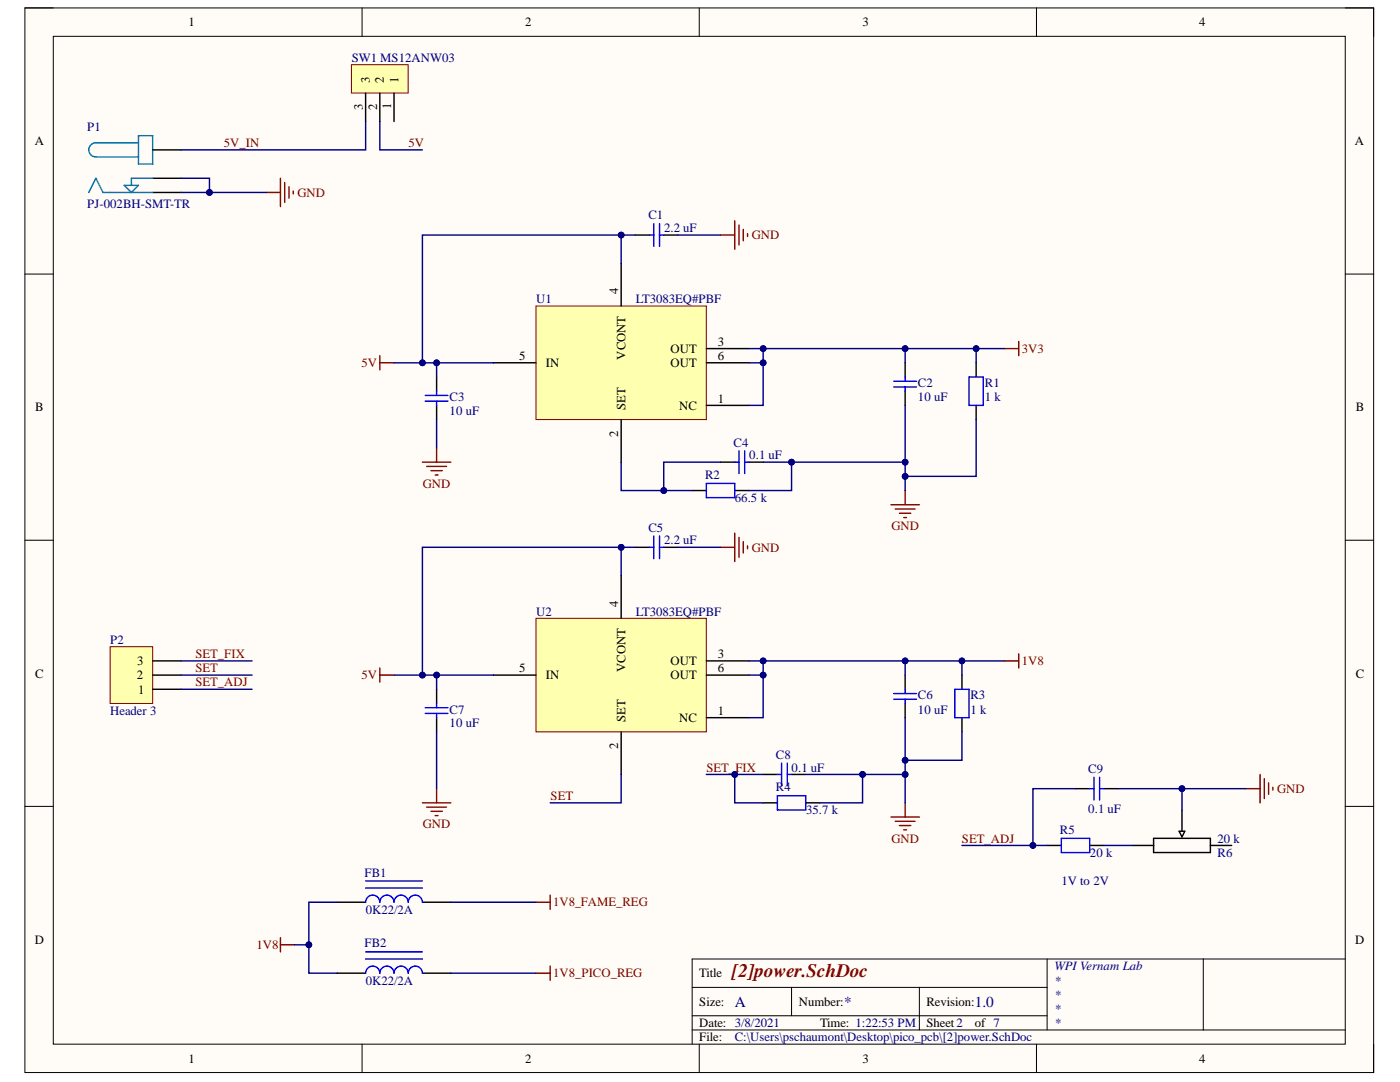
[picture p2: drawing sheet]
<svg xmlns="http://www.w3.org/2000/svg" width="279mm" height="216mm" viewBox="0 0 279 216" stroke-linecap="round" stroke-linejoin="round" font-family="sans-serif">
<defs><g id="words">
<text font-size="3.8" fill="#800000" x="146.1" y="195">[2]power.SchDoc</text>
<g font-size="3" fill="#000080">
<text x="146.7" y="200.9">A</text>
<text x="168.5" y="200.9">*</text>
<text x="194.5" y="200.9">1.0</text>
</g>
<g font-size="2.5">
<text x="37.6" y="5.2">1</text>
<text x="104.8" y="5.2">2</text>
<text x="172.1" y="5.2">3</text>
<text x="239.3" y="5.2">4</text>
<text x="73.8" y="16.6" transform="rotate(-90 73.8 16.6)">3</text>
<text x="76.6" y="16.6" transform="rotate(-90 76.6 16.6)">2</text>
<text x="79.5" y="16.6" transform="rotate(-90 79.5 16.6)">1</text>
<text x="72.4" y="21.9" transform="rotate(-90 72.4 21.9)">3</text>
<text x="75.3" y="22" transform="rotate(-90 75.3 22)">2</text>
<text x="78.1" y="21.8" transform="rotate(-90 78.1 21.8)">1</text>
<text x="6.9" y="29">A</text>
<text x="270.4" y="29">A</text>
<text x="123.4" y="58.8" transform="rotate(-90 123.4 58.8)">4</text>
<text x="103.6" y="71.8">5</text>
<text x="124.8" y="71.8" transform="rotate(-90 124.8 71.8)">VCONT</text>
<text x="133.8" y="70.4">OUT</text>
<text x="143.3" y="69">3</text>
<text x="143.3" y="71.8">6</text>
<text x="108.9" y="73.2">IN</text>
<text x="133.8" y="73.2">OUT</text>
<text x="7" y="82.1">B</text>
<text x="124.8" y="81.8" transform="rotate(-90 124.8 81.8)">SET</text>
<text x="135.6" y="81.8">NC</text>
<text x="143.3" y="80.3">1</text>
<text x="270.6" y="82.1">B</text>
<text x="123.4" y="87.2" transform="rotate(-90 123.4 87.2)">2</text>
<text x="123.4" y="121.1" transform="rotate(-90 123.4 121.1)">4</text>
<text x="143.3" y="131.3">3</text>
<text x="7" y="135.2">C</text>
<text x="27.3" y="135.5">2</text>
<text x="27.4" y="132.7">3</text>
<text x="103.6" y="134.2">5</text>
<text x="108.9" y="135.5">IN</text>
<text x="124.8" y="134.1" transform="rotate(-90 124.8 134.1)">VCONT</text>
<text x="133.8" y="132.7">OUT</text>
<text x="133.8" y="135.5">OUT</text>
<text x="143.3" y="134.2">6</text>
<text x="270.6" y="135.2">C</text>
<text x="27.6" y="138.4">1</text>
<text x="143.3" y="142.6">1</text>
<text x="123.4" y="149.5" transform="rotate(-90 123.4 149.5)">2</text>
<text x="124.8" y="144.1" transform="rotate(-90 124.8 144.1)">SET</text>
<text x="135.6" y="144.1">NC</text>
<text x="6.9" y="188.3">D</text>
<text x="270.5" y="188.3">D</text>
<text x="139.5" y="195">Title</text>
<text x="139.5" y="200.7">Size:</text>
<text x="159.4" y="200.7">Number:</text>
<text x="184.9" y="200.7">Revision:</text>
<text x="139.5" y="204.9">Date: 3/8/2021</text>
<text x="139.5" y="207.8">File:</text>
<text x="163.7" y="204.9">Time: 1:22:53 PM</text>
<text x="184.9" y="204.9">Sheet2</text>
<text x="194.5" y="204.9">of 7</text>
<text x="37.6" y="212">1</text>
<text x="104.8" y="212">2</text>
<text x="172.1" y="212">3</text>
<text x="239.3" y="212">4</text>
</g>
<g font-size="2.5" fill="#000080">
<text x="70.2" y="12.3">SW1 MS12ANW03</text>
<text x="17.4" y="26.2">P1</text>
<text x="17.4" y="41.5">PJ-002BH-SMT-TR</text>
<text x="129.4" y="43.8">C1</text>
<text x="132.5" y="46.3">2.2 uF</text>
<text x="107" y="60.4">U1</text>
<text x="126.9" y="60.4">LT3083EQ#PBF</text>
<text x="183.2" y="77.2">C2</text>
<text x="196.6" y="77.2">R1</text>
<text x="89.7" y="82.9">10 uF</text>
<text x="89.7" y="80.1">C3</text>
<text x="183.2" y="80.1">10 uF</text>
<text x="196.6" y="80.1">1 k</text>
<text x="146.4" y="89.1">C4</text>
<text x="140.7" y="95.6">R2</text>
<text x="149.5" y="91.6">0.1 uF</text>
<text x="146.7" y="100.2">66.5 k</text>
<text x="129.4" y="106.1">C5</text>
<text x="132.5" y="108.6">2.2 uF</text>
<text x="107" y="122.8">U2</text>
<text x="126.9" y="122.8">LT3083EQ#PBF</text>
<text x="22" y="128.5">P2</text>
<text x="22" y="142.6">Header 3</text>
<text x="89.7" y="142.4">C7</text>
<text x="183.2" y="142.4">10 uF</text>
<text x="183.2" y="139.5">C6</text>
<text x="193.7" y="142.4">1 k</text>
<text x="193.7" y="139.5">R3</text>
<text x="89.7" y="145.2">10 uF</text>
<text x="154.9" y="151.4">C8</text>
<text x="158" y="154">0.1 uF</text>
<text x="217.2" y="154.2">C9</text>
<text x="154.9" y="157.9">R4</text>
<text x="160.9" y="162.5">35.7 k</text>
<text x="211.5" y="166.4">R5</text>
<text x="217.2" y="162.2">0.1 uF</text>
<text x="217.5" y="170.9">20 k</text>
<text x="243" y="168.2">20 k</text>
<text x="243" y="170.9">R6</text>
<text x="72.7" y="174.9">FB1</text>
<text x="211.9" y="176.6">1V to 2V</text>
<text x="73" y="182.3">0K22/2A</text>
<text x="72.7" y="189">FB2</text>
<text x="73" y="196.5">0K22/2A</text>
<text x="210.4" y="193.6">WPI Vernam Lab</text>
<text x="210.4" y="196.5">*</text>
<text x="210.4" y="199.3">*</text>
<text x="210.4" y="202.1">*</text>
<text x="146.7" y="207.8">C:\Users\pschaumont\Desktop\pico_pcb\[2]power.SchDoc</text>
<text x="210.4" y="204.9">*</text>
</g>
<g font-size="2.5" fill="#800000">
<text x="44.7" y="29.3">5V_IN</text>
<text x="81.5" y="29.3">5V</text>
<text x="59.4" y="39.2">GND</text>
<text x="150" y="47.8">GND</text>
<text x="203.9" y="70.4">3V3</text>
<text x="72.1" y="73.2">5V</text>
<text x="84.4" y="97.3">GND</text>
<text x="177.9" y="105.8">GND</text>
<text x="150" y="110.1">GND</text>
<text x="39" y="131.3">SET_FIX</text>
<text x="39" y="134.2">SET</text>
<text x="39" y="137">SET_ADJ</text>
<text x="72.1" y="135.5">5V</text>
<text x="203.9" y="132.7">1V8</text>
<text x="141" y="154">SET_FIX</text>
<text x="109.9" y="159.6">SET</text>
<text x="254.9" y="158.2">GND</text>
<text x="84.4" y="165.3">GND</text>
<text x="177.9" y="168.2">GND</text>
<text x="192" y="168.2">SET_ADJ</text>
<text x="110.4" y="180.8">1V8_FAME_REG</text>
<text x="51.2" y="189.4">1V8</text>
<text x="110.4" y="195">1V8_PICO_REG</text>
</g>
</g></defs>
<path d="M5 1.6h269.1v212.4h-269.1z" fill-rule="evenodd" fill="#fffcf8"/>
<path d="M5 1.6h269.1v212.4h-269.1z" fill="none" stroke="#000" stroke-width=".2"/>
<path d="M10.6 7.2h257.9v201.2h-257.9z" fill-rule="evenodd" fill="#fffcf8"/>
<g fill="none" stroke="#000" stroke-width=".2">
<path d="M5 1.6h5.6M10.6 7.2h257.9v201.2h-257.9zM72.3 1.6v5.6M139.5 1.6v5.6M206.9 1.6v5.6M268.5 1.6h5.6v5.6M5 54.7h5.6M268.5 54.7h5.6M5 107.8h5.6M268.5 107.8h5.6M5 160.9h5.6M268.5 160.9h5.6"/>
<path d="M138.1 197h70.9M158 197v5.7M183.5 197v8.5M209 191.4v14.1M240.1 191.4v14.1M268.5 191.4h-130.4v17M72.3 208.4v5.6M138.1 205.5h130.4M138.1 202.7h70.9M139.5 208.4v5.6M206.9 208.4v5.6M274.1 208.4v5.6"/>
</g>
<path d="M107 61.1h34v22.6h-34z" fill-rule="evenodd" fill="#ffffb0"/>
<path d="M107 61.1h34v22.6h-34z" fill="none" stroke="#800000" stroke-width=".2"/>
<path d="M124 52.6v8.5M98.5 72.4h8.5M141 69.6h8.5M141 72.4h8.5M124 83.7v8.5M141 80.9h8.5" fill="none" stroke="#000" stroke-width=".29"/>
<path d="M107 123.4h34v22.6h-34z" fill-rule="evenodd" fill="#ffffb0"/>
<path d="M107 123.4h34v22.6h-34z" fill="none" stroke="#800000" stroke-width=".2"/>
<path d="M30.5 29.9h5.6M30.5 38.4h5.6M30.5 35.6h5.6M124 114.9v8.5M98.5 134.7h8.5M141 131.9h8.5M141 134.7h8.5M124 146v8.5M141 143.2h8.5" fill="none" stroke="#000" stroke-width=".29"/>
<path d="M17.7 38.4l1.4-2.8 1.5 2.8h9.9M24.8 37h2.8l-1.4 1.4zM27.6 28.5h-8.5a1.42 1.42 0 0 0-1.4 1.4 1.42 1.42 0 0 0 1.4 1.4h8.5M27.6 27.1h2.9v5.6h-2.9zM30.5 35.6h-4.3v1.4" fill="none" stroke="#0075ad" stroke-width=".29"/>
<path d="M53.1 38.4h2.9M56 35.6v5.6M56.8 36.4v4M57.7 37.3v2.2M58.5 38.1v.6" fill="none" stroke="#800000" stroke-width=".29"/>
<path d="M70.1 12.9h11.4v5.7h-11.4z" fill-rule="evenodd" fill="#ffffb0"/>
<path d="M70.1 12.9h11.4v5.7h-11.4z" fill="none" stroke="#800000" stroke-width=".2"/>
<g fill="none" stroke="#000" stroke-width=".29">
<path d="M73 18.6v5.6M75.8 18.6v5.6M78.6 18.6v5.6M126.8 46.9h2.8M132.5 46.9h2.8M87.1 75.2v2.9M180.6 72.4v2.8M180.6 78.1v2.8M194.8 72.4v2.8M87.1 80.9v2.8M138.1 97.9h2.9M143.8 92.2h2.8"/>
<path d="M146.6 97.9h2.9M149.5 92.2h2.8M194.8 80.9v2.8M126.8 109.2h2.8M132.5 109.2h2.8M87.1 137.5v2.9M180.6 134.7v2.8M192 134.7v2.8M87.1 143.2v2.8M152.3 154.5h2.8M158 154.5h2.8M180.6 140.4v2.8"/>
<path d="M192 143.2v2.8M214.6 157.4h2.9M220.3 157.4h2.8M152.3 160.2h2.8M160.8 160.2h2.8M209 168.7h2.8M217.5 168.7h2.8M226 168.7h4.2M230.2 167.3h11.4v2.8h-11.4zM235.3 165.9h1.2l-.6 1.1zM235.9 161.6v4.3M241.6 168.7h4.2"/>
<path d="M67.3 180h5.7M84.3 180h5.7"/>
</g>
<g fill="none" stroke="#00f" stroke-width=".29">
<path d="M129.6 46.9h.9M130.5 44.6v4.6M131.6 44.6v4.6M131.6 46.9h.9M84.9 78.9h4.5M87.1 78.1v.8M178.4 76.1h4.5M178.4 77.2h4.5M180.6 75.2v.9M180.6 77.2v.9M193.4 75.2h2.8v5.7h-2.8zM84.9 80h4.5"/>
<path d="M87.1 80v.9M141 96.5h5.6v2.8h-5.6zM146.6 92.2h.9M147.5 90v4.5M148.6 90v4.5M148.6 92.2h.9M129.6 109.2h.9M130.5 106.9v4.6M131.6 106.9v4.6M131.6 109.2h.9M178.4 138.4h4.5M178.4 139.5h4.5"/>
<path d="M180.6 137.5v.9M180.6 139.5v.9M190.6 137.5h2.8v5.7h-2.8zM84.9 141.2h4.5M84.9 142.4h4.5M87.1 140.4v.8M87.1 142.4v.8M155.1 154.5h.9M155.1 158.8h5.7v2.8h-5.7zM156 152.3v4.5M157.1 152.3v4.5M157.1 154.5h.9"/>
<path d="M217.5 157.4h.8M218.3 155.1v4.5M219.5 155.1v4.5M219.5 157.4h.8M73 177.2h11.3M73 175.8h11.3M211.8 167.3h5.7v2.8h-5.7zM73 180a1.42 1.42 0 0 1 1.4-1.4 1.42 1.42 0 0 1 1.4 1.4 1.42 1.42 0 0 1 1.4-1.4 1.42 1.42 0 0 1 1.4 1.4 1.42 1.42 0 0 1 1.5-1.4 1.42 1.42 0 0 1 1.4 1.4 1.42 1.42 0 0 1 1.4-1.4 1.42 1.42 0 0 1 1.4 1.4"/>
</g>
<g fill="none" stroke="#800000" stroke-width=".29">
<path d="M143.8 46.9h2.8M146.6 44.1v5.6M147.5 44.9v4M148.3 45.8v2.2M149.2 46.6v.6M75.8 71v2.8M75.8 72.4h2.8M200.5 69.6h2.8M203.3 68.1v2.9M84.3 92.2h5.7M85.2 93.1h3.9M86 93.9h2.3"/>
<path d="M86.9 94.8h.5M87.1 89.4v2.8M180.6 97.9v2.8M143.8 109.2h2.8M146.6 106.4v5.6M147.5 107.2v4M148.3 108.1v2.2M149.2 108.9v.6M177.8 100.7h5.7M178.7 101.6h3.9M179.5 102.4h2.3M180.4 103.3h.5"/>
<path d="M75.8 133.3v2.8M75.8 134.7h2.8M200.5 131.9h2.8M203.3 130.5v2.8M87.1 157.4v2.8M248.6 157.4h2.9M251.5 154.5v5.7M252.3 155.4v3.9M253.2 156.2v2.3M254 157.1v.5M84.3 160.2h5.7M85.2 161h3.9"/>
<path d="M86 161.9h2.3M86.9 162.7h.5M109.8 178.6v2.8M177.8 163h5.7M178.7 163.9h3.9M179.5 164.7h2.3M180.4 165.6h.5M180.6 160.2v2.8M56 187.1v2.8M56 188.5h2.8M107 180h2.8M107 194.2h2.8"/>
<path d="M109.8 192.8v2.8"/>
</g>
<path d="M22 129h8.5v11.4h-8.5z" fill-rule="evenodd" fill="#ffffb0"/>
<path d="M22 129h8.5v11.4h-8.5z" fill="none" stroke="#800000" stroke-width=".2"/>
<path d="M30.5 137.5h5.6M30.5 134.7h5.6M30.5 131.9h5.6" fill="none" stroke="#000" stroke-width=".29"/>
<path d="M36.1 35.6h5.7v2.8" fill="none" stroke="#000080" stroke-width=".29"/>
<circle cx="41.8" cy="38.4" r=".57" fill="#000080"/>
<circle cx="41.8" cy="38.4" r=".57" fill="none" stroke="#000080" stroke-width=".2"/>
<path d="M36.1 38.4h17" fill="none" stroke="#000080" stroke-width=".29"/>
<circle cx="41.8" cy="38.4" r=".57" fill="#000080"/>
<circle cx="41.8" cy="38.4" r=".57" fill="none" stroke="#000080" stroke-width=".2"/>
<path d="M73 24.2v5.7h-36.9M75.8 24.2v5.7h8.5M78.6 72.4h19.9" fill="none" stroke="#000080" stroke-width=".29"/>
<circle cx="87.1" cy="72.4" r=".57" fill="#000080"/>
<circle cx="87.1" cy="72.4" r=".57" fill="none" stroke="#000080" stroke-width=".2"/>
<circle cx="84.3" cy="72.4" r=".57" fill="#000080"/>
<circle cx="84.3" cy="72.4" r=".57" fill="none" stroke="#000080" stroke-width=".2"/>
<path d="M78.6 134.7h19.9" fill="none" stroke="#000080" stroke-width=".29"/>
<circle cx="87.1" cy="134.7" r=".57" fill="#000080"/>
<circle cx="87.1" cy="134.7" r=".57" fill="none" stroke="#000080" stroke-width=".2"/>
<circle cx="84.3" cy="134.7" r=".57" fill="#000080"/>
<circle cx="84.3" cy="134.7" r=".57" fill="none" stroke="#000080" stroke-width=".2"/>
<path d="M87.1 72.4v2.8" fill="none" stroke="#000080" stroke-width=".29"/>
<circle cx="87.1" cy="72.4" r=".57" fill="#000080"/>
<circle cx="87.1" cy="72.4" r=".57" fill="none" stroke="#000080" stroke-width=".2"/>
<path d="M87.1 134.7v2.8" fill="none" stroke="#000080" stroke-width=".29"/>
<circle cx="87.1" cy="134.7" r=".57" fill="#000080"/>
<circle cx="87.1" cy="134.7" r=".57" fill="none" stroke="#000080" stroke-width=".2"/>
<path d="M124 46.9v5.7M87.1 83.7v5.7" fill="none" stroke="#000080" stroke-width=".29"/>
<circle cx="124" cy="46.9" r=".57" fill="#000080"/>
<circle cx="124" cy="46.9" r=".57" fill="none" stroke="#000080" stroke-width=".2"/>
<path d="M135.3 46.9h8.5M149.5 69.6h51M87.1 146v11.4" fill="none" stroke="#000080" stroke-width=".29"/>
<circle cx="152.3" cy="69.6" r=".57" fill="#000080"/>
<circle cx="152.3" cy="69.6" r=".57" fill="none" stroke="#000080" stroke-width=".2"/>
<circle cx="180.6" cy="69.6" r=".57" fill="#000080"/>
<circle cx="180.6" cy="69.6" r=".57" fill="none" stroke="#000080" stroke-width=".2"/>
<circle cx="194.8" cy="69.6" r=".57" fill="#000080"/>
<circle cx="194.8" cy="69.6" r=".57" fill="none" stroke="#000080" stroke-width=".2"/>
<path d="M152.3 69.6v2.8h-2.8" fill="none" stroke="#000080" stroke-width=".29"/>
<circle cx="152.3" cy="72.4" r=".57" fill="#000080"/>
<circle cx="152.3" cy="72.4" r=".57" fill="none" stroke="#000080" stroke-width=".2"/>
<circle cx="152.3" cy="69.6" r=".57" fill="#000080"/>
<circle cx="152.3" cy="69.6" r=".57" fill="none" stroke="#000080" stroke-width=".2"/>
<path d="M152.3 72.4v8.5h-2.8" fill="none" stroke="#000080" stroke-width=".29"/>
<circle cx="152.3" cy="72.4" r=".57" fill="#000080"/>
<circle cx="152.3" cy="72.4" r=".57" fill="none" stroke="#000080" stroke-width=".2"/>
<path d="M149.5 131.9h51" fill="none" stroke="#000080" stroke-width=".29"/>
<circle cx="152.3" cy="131.9" r=".57" fill="#000080"/>
<circle cx="152.3" cy="131.9" r=".57" fill="none" stroke="#000080" stroke-width=".2"/>
<circle cx="180.6" cy="131.9" r=".57" fill="#000080"/>
<circle cx="180.6" cy="131.9" r=".57" fill="none" stroke="#000080" stroke-width=".2"/>
<circle cx="192" cy="131.9" r=".57" fill="#000080"/>
<circle cx="192" cy="131.9" r=".57" fill="none" stroke="#000080" stroke-width=".2"/>
<path d="M152.3 131.9v2.8h-2.8" fill="none" stroke="#000080" stroke-width=".29"/>
<circle cx="152.3" cy="134.7" r=".57" fill="#000080"/>
<circle cx="152.3" cy="134.7" r=".57" fill="none" stroke="#000080" stroke-width=".2"/>
<circle cx="152.3" cy="131.9" r=".57" fill="#000080"/>
<circle cx="152.3" cy="131.9" r=".57" fill="none" stroke="#000080" stroke-width=".2"/>
<path d="M152.3 134.7v8.5h-2.8" fill="none" stroke="#000080" stroke-width=".29"/>
<circle cx="152.3" cy="134.7" r=".57" fill="#000080"/>
<circle cx="152.3" cy="134.7" r=".57" fill="none" stroke="#000080" stroke-width=".2"/>
<path d="M126.8 109.2h-2.8v5.7" fill="none" stroke="#000080" stroke-width=".29"/>
<circle cx="124" cy="109.2" r=".57" fill="#000080"/>
<circle cx="124" cy="109.2" r=".57" fill="none" stroke="#000080" stroke-width=".2"/>
<path d="M124 109.2h-39.7v25.5" fill="none" stroke="#000080" stroke-width=".29"/>
<circle cx="84.3" cy="134.7" r=".57" fill="#000080"/>
<circle cx="84.3" cy="134.7" r=".57" fill="none" stroke="#000080" stroke-width=".2"/>
<circle cx="124" cy="109.2" r=".57" fill="#000080"/>
<circle cx="124" cy="109.2" r=".57" fill="none" stroke="#000080" stroke-width=".2"/>
<path d="M126.8 46.9h-42.5v25.5" fill="none" stroke="#000080" stroke-width=".29"/>
<circle cx="84.3" cy="72.4" r=".57" fill="#000080"/>
<circle cx="84.3" cy="72.4" r=".57" fill="none" stroke="#000080" stroke-width=".2"/>
<circle cx="124" cy="46.9" r=".57" fill="#000080"/>
<circle cx="124" cy="46.9" r=".57" fill="none" stroke="#000080" stroke-width=".2"/>
<path d="M180.6 131.9v2.8" fill="none" stroke="#000080" stroke-width=".29"/>
<circle cx="180.6" cy="131.9" r=".57" fill="#000080"/>
<circle cx="180.6" cy="131.9" r=".57" fill="none" stroke="#000080" stroke-width=".2"/>
<path d="M180.6 69.6v2.8" fill="none" stroke="#000080" stroke-width=".29"/>
<circle cx="180.6" cy="69.6" r=".57" fill="#000080"/>
<circle cx="180.6" cy="69.6" r=".57" fill="none" stroke="#000080" stroke-width=".2"/>
<path d="M180.6 80.9v17" fill="none" stroke="#000080" stroke-width=".29"/>
<circle cx="180.6" cy="92.2" r=".57" fill="#000080"/>
<circle cx="180.6" cy="92.2" r=".57" fill="none" stroke="#000080" stroke-width=".2"/>
<circle cx="180.6" cy="95.1" r=".57" fill="#000080"/>
<circle cx="180.6" cy="95.1" r=".57" fill="none" stroke="#000080" stroke-width=".2"/>
<path d="M180.6 143.2v17" fill="none" stroke="#000080" stroke-width=".29"/>
<circle cx="180.6" cy="151.7" r=".57" fill="#000080"/>
<circle cx="180.6" cy="151.7" r=".57" fill="none" stroke="#000080" stroke-width=".2"/>
<circle cx="180.6" cy="154.5" r=".57" fill="#000080"/>
<circle cx="180.6" cy="154.5" r=".57" fill="none" stroke="#000080" stroke-width=".2"/>
<path d="M124 92.2v5.7h14.1" fill="none" stroke="#000080" stroke-width=".29"/>
<circle cx="132.5" cy="97.9" r=".57" fill="#000080"/>
<circle cx="132.5" cy="97.9" r=".57" fill="none" stroke="#000080" stroke-width=".2"/>
<path d="M143.8 92.2h-11.3v5.7" fill="none" stroke="#000080" stroke-width=".29"/>
<circle cx="132.5" cy="97.9" r=".57" fill="#000080"/>
<circle cx="132.5" cy="97.9" r=".57" fill="none" stroke="#000080" stroke-width=".2"/>
<path d="M152.3 92.2h28.3" fill="none" stroke="#000080" stroke-width=".29"/>
<circle cx="158" cy="92.2" r=".57" fill="#000080"/>
<circle cx="158" cy="92.2" r=".57" fill="none" stroke="#000080" stroke-width=".2"/>
<circle cx="180.6" cy="92.2" r=".57" fill="#000080"/>
<circle cx="180.6" cy="92.2" r=".57" fill="none" stroke="#000080" stroke-width=".2"/>
<path d="M158 92.2v5.7h-8.5" fill="none" stroke="#000080" stroke-width=".29"/>
<circle cx="158" cy="92.2" r=".57" fill="#000080"/>
<circle cx="158" cy="92.2" r=".57" fill="none" stroke="#000080" stroke-width=".2"/>
<path d="M180.6 154.5h-8.5v5.7h-8.5" fill="none" stroke="#000080" stroke-width=".29"/>
<circle cx="172.1" cy="154.5" r=".57" fill="#000080"/>
<circle cx="172.1" cy="154.5" r=".57" fill="none" stroke="#000080" stroke-width=".2"/>
<circle cx="180.6" cy="154.5" r=".57" fill="#000080"/>
<circle cx="180.6" cy="154.5" r=".57" fill="none" stroke="#000080" stroke-width=".2"/>
<path d="M160.8 154.5h11.3" fill="none" stroke="#000080" stroke-width=".29"/>
<circle cx="172.1" cy="154.5" r=".57" fill="#000080"/>
<circle cx="172.1" cy="154.5" r=".57" fill="none" stroke="#000080" stroke-width=".2"/>
<path d="M194.8 69.6v2.8M135.3 109.2h8.5" fill="none" stroke="#000080" stroke-width=".29"/>
<circle cx="194.8" cy="69.6" r=".57" fill="#000080"/>
<circle cx="194.8" cy="69.6" r=".57" fill="none" stroke="#000080" stroke-width=".2"/>
<path d="M194.8 83.7v11.3h-14.2" fill="none" stroke="#000080" stroke-width=".29"/>
<circle cx="180.6" cy="95.1" r=".57" fill="#000080"/>
<circle cx="180.6" cy="95.1" r=".57" fill="none" stroke="#000080" stroke-width=".2"/>
<path d="M192 131.9v2.8" fill="none" stroke="#000080" stroke-width=".29"/>
<circle cx="192" cy="131.9" r=".57" fill="#000080"/>
<circle cx="192" cy="131.9" r=".57" fill="none" stroke="#000080" stroke-width=".2"/>
<path d="M192 146v5.7h-11.4" fill="none" stroke="#000080" stroke-width=".29"/>
<circle cx="180.6" cy="151.7" r=".57" fill="#000080"/>
<circle cx="180.6" cy="151.7" r=".57" fill="none" stroke="#000080" stroke-width=".2"/>
<path d="M67.3 180h-5.7v14.2h5.7" fill="none" stroke="#000080" stroke-width=".29"/>
<circle cx="61.6" cy="188.5" r=".56" fill="#000080"/>
<circle cx="61.6" cy="188.5" r=".56" fill="none" stroke="#000080" stroke-width=".2"/>
<path d="M58.8 188.5h2.8" fill="none" stroke="#000080" stroke-width=".29"/>
<circle cx="61.6" cy="188.5" r=".56" fill="#000080"/>
<circle cx="61.6" cy="188.5" r=".56" fill="none" stroke="#000080" stroke-width=".2"/>
<path d="M152.3 154.5h-5.7v5.7h5.7M90 180h17M90 194.2h17" fill="none" stroke="#000080" stroke-width=".29"/>
<circle cx="146.6" cy="154.5" r=".57" fill="#000080"/>
<circle cx="146.6" cy="154.5" r=".57" fill="none" stroke="#000080" stroke-width=".2"/>
<path d="M141 154.5h5.6" fill="none" stroke="#000080" stroke-width=".29"/>
<circle cx="146.6" cy="154.5" r=".57" fill="#000080"/>
<circle cx="146.6" cy="154.5" r=".57" fill="none" stroke="#000080" stroke-width=".2"/>
<path d="M124 154.5v5.7h-14.2M248.6 157.4h-12.7v4.2M220.3 168.7h5.7" fill="none" stroke="#000080" stroke-width=".29"/>
<circle cx="235.9" cy="157.4" r=".57" fill="#000080"/>
<circle cx="235.9" cy="157.4" r=".57" fill="none" stroke="#000080" stroke-width=".2"/>
<path d="M214.6 157.4h-8.5v11.3" fill="none" stroke="#000080" stroke-width=".29"/>
<circle cx="206.1" cy="168.7" r=".57" fill="#000080"/>
<circle cx="206.1" cy="168.7" r=".57" fill="none" stroke="#000080" stroke-width=".2"/>
<path d="M223.1 157.4h12.8" fill="none" stroke="#000080" stroke-width=".29"/>
<circle cx="235.9" cy="157.4" r=".57" fill="#000080"/>
<circle cx="235.9" cy="157.4" r=".57" fill="none" stroke="#000080" stroke-width=".2"/>
<path d="M192 168.7h17" fill="none" stroke="#000080" stroke-width=".29"/>
<circle cx="206.1" cy="168.7" r=".57" fill="#000080"/>
<circle cx="206.1" cy="168.7" r=".57" fill="none" stroke="#000080" stroke-width=".2"/>
<path d="M36.1 131.9h14.2M36.1 134.7h14.2M36.1 137.5h14.2" fill="none" stroke="#000080" stroke-width=".29"/>
<path d="M67.3 194.2h5.7M84.3 194.2h5.7" fill="none" stroke="#000" stroke-width=".29"/>
<path d="M73 194.2a1.42 1.42 0 0 1 1.4-1.4 1.42 1.42 0 0 1 1.4 1.4 1.42 1.42 0 0 1 1.4-1.4 1.42 1.42 0 0 1 1.4 1.4 1.42 1.42 0 0 1 1.5-1.4 1.42 1.42 0 0 1 1.4 1.4 1.42 1.42 0 0 1 1.4-1.4 1.42 1.42 0 0 1 1.4 1.4M73 191.4h11.3M73 189.9h11.3" fill="none" stroke="#00f" stroke-width=".29"/>
<use href="#words"/>
</svg>
